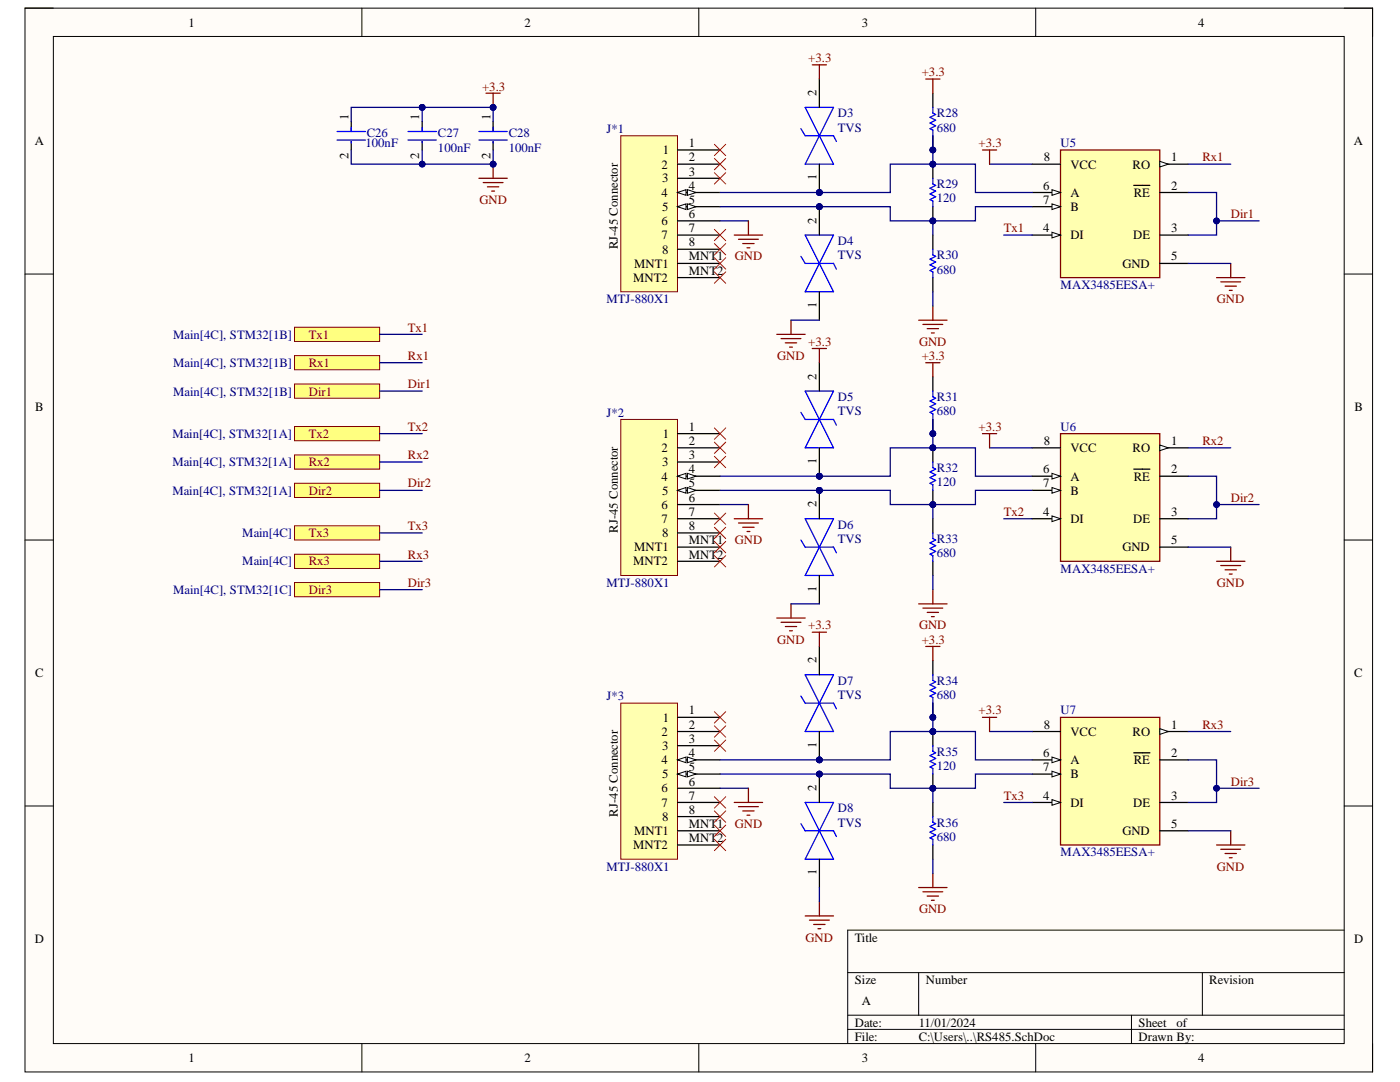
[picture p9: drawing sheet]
<svg xmlns="http://www.w3.org/2000/svg" width="279mm" height="216mm" viewBox="0 0 279 216" stroke-linecap="round" stroke-linejoin="round" font-family="sans-serif">
<defs><g id="words">
<g font-size="2.5">
<text x="37.6" y="5.3">1</text>
<text x="104.7" y="5.3">2</text>
<text x="172" y="5.3">3</text>
<text x="239.1" y="5.3">4</text>
<text x="69.6" y="24" transform="rotate(-90 69.6 24)">1</text>
<text x="83.7" y="24" transform="rotate(-90 83.7 24)">1</text>
<text x="97.9" y="24" transform="rotate(-90 97.9 24)">1</text>
<text x="163" y="19.2" transform="rotate(-90 163 19.2)">2</text>
<text x="6.9" y="29">A</text>
<text x="137.4" y="29.4">1</text>
<text x="270.2" y="29">A</text>
<text x="69.6" y="31.7" transform="rotate(-90 69.6 31.7)">2</text>
<text x="83.7" y="31.7" transform="rotate(-90 83.7 31.7)">2</text>
<text x="97.9" y="31.7" transform="rotate(-90 97.9 31.7)">2</text>
<text x="132" y="33.6">2</text>
<text x="132.3" y="30.8">1</text>
<text x="137.4" y="32.2">2</text>
<text x="137.4" y="35.1">3</text>
<text x="163" y="36" transform="rotate(-90 163 36)">1</text>
<text x="208.3" y="32.2">8</text>
<text x="213.6" y="33.6">VCC</text>
<text x="226" y="33.6">RO</text>
<text x="233.7" y="32.2">1</text>
<text x="132" y="39.3">4</text>
<text x="132.1" y="36.4">3</text>
<text x="137.4" y="37.9">4</text>
<text x="137.4" y="40.7">5</text>
<text x="208.2" y="37.9">6</text>
<text x="208.2" y="40.7">7</text>
<text x="213.6" y="39.3">A</text>
<text x="226.3" y="39.3">RE</text>
<text x="233.7" y="37.9">2</text>
<text x="132" y="44.9">6</text>
<text x="132" y="47.7">7</text>
<text x="132.1" y="42.1">5</text>
<text x="137.4" y="43.5">6</text>
<text x="137.4" y="46.4">7</text>
<text x="163" y="44.6" transform="rotate(-90 163 44.6)">2</text>
<text x="208.2" y="46.4">4</text>
<text x="213.6" y="42.1">B</text>
<text x="213.6" y="47.7">DI</text>
<text x="226.1" y="47.7">DE</text>
<text x="233.7" y="46.4">3</text>
<text x="123.3" y="49.8" transform="rotate(-90 123.3 49.8)">RJ-45 Connector</text>
<text x="126.5" y="53.4">MNT1</text>
<text x="132.1" y="50.6">8</text>
<text x="137.4" y="49.2">8</text>
<text x="137.4" y="52">MNT1</text>
<text x="224" y="53.4">GND</text>
<text x="233.7" y="52">5</text>
<text x="126.4" y="56.3">MNT2</text>
<text x="137.4" y="54.8">MNT2</text>
<text x="163" y="61.4" transform="rotate(-90 163 61.4)">1</text>
<text x="163" y="75.8" transform="rotate(-90 163 75.8)">2</text>
<text x="7" y="82.1">B</text>
<text x="270.3" y="82.1">B</text>
<text x="132.3" y="87.4">1</text>
<text x="137.4" y="85.9">1</text>
<text x="137.4" y="88.8">2</text>
<text x="208.3" y="88.8">8</text>
<text x="233.7" y="88.8">1</text>
<text x="132" y="90.2">2</text>
<text x="132" y="95.9">4</text>
<text x="132.1" y="93">3</text>
<text x="137.4" y="91.6">3</text>
<text x="137.4" y="94.5">4</text>
<text x="163" y="92.6" transform="rotate(-90 163 92.6)">1</text>
<text x="208.2" y="94.5">6</text>
<text x="213.6" y="90.2">VCC</text>
<text x="213.6" y="95.9">A</text>
<text x="226" y="90.2">RO</text>
<text x="226.3" y="95.9">RE</text>
<text x="233.7" y="94.5">2</text>
<text x="132" y="101.6">6</text>
<text x="132.1" y="98.7">5</text>
<text x="137.4" y="97.3">5</text>
<text x="137.4" y="100.1">6</text>
<text x="163" y="101.2" transform="rotate(-90 163 101.2)">2</text>
<text x="208.2" y="97.3">7</text>
<text x="213.6" y="98.7">B</text>
<text x="123.3" y="106.3" transform="rotate(-90 123.3 106.3)">RJ-45 Connector</text>
<text x="132" y="104.4">7</text>
<text x="132.1" y="107.2">8</text>
<text x="137.4" y="102.9">7</text>
<text x="137.4" y="105.8">8</text>
<text x="208.2" y="102.9">4</text>
<text x="213.6" y="104.4">DI</text>
<text x="226.1" y="104.4">DE</text>
<text x="233.7" y="102.9">3</text>
<text x="126.4" y="112.8">MNT2</text>
<text x="126.5" y="110">MNT1</text>
<text x="137.4" y="108.6">MNT1</text>
<text x="137.4" y="111.5">MNT2</text>
<text x="224" y="110">GND</text>
<text x="233.7" y="108.6">5</text>
<text x="163" y="118.1" transform="rotate(-90 163 118.1)">1</text>
<text x="7" y="135.1">C</text>
<text x="163" y="132.3" transform="rotate(-90 163 132.3)">2</text>
<text x="270.2" y="135.1">C</text>
<text x="137.4" y="142.6">1</text>
<text x="132" y="146.8">2</text>
<text x="132.1" y="149.7">3</text>
<text x="132.3" y="144">1</text>
<text x="137.4" y="145.4">2</text>
<text x="137.4" y="148.2">3</text>
<text x="163" y="149.2" transform="rotate(-90 163 149.2)">1</text>
<text x="208.3" y="145.4">8</text>
<text x="213.6" y="146.8">VCC</text>
<text x="226" y="146.8">RO</text>
<text x="233.7" y="145.4">1</text>
<text x="132" y="152.5">4</text>
<text x="132.1" y="155.3">5</text>
<text x="137.4" y="151.1">4</text>
<text x="137.4" y="153.9">5</text>
<text x="208.2" y="151.1">6</text>
<text x="208.2" y="153.9">7</text>
<text x="213.6" y="152.5">A</text>
<text x="213.6" y="155.3">B</text>
<text x="226.3" y="152.5">RE</text>
<text x="233.7" y="151.1">2</text>
<text x="132" y="158.1">6</text>
<text x="132" y="161">7</text>
<text x="137.4" y="156.8">6</text>
<text x="137.4" y="159.6">7</text>
<text x="163" y="157.9" transform="rotate(-90 163 157.9)">2</text>
<text x="208.2" y="159.6">4</text>
<text x="213.6" y="161">DI</text>
<text x="226.1" y="161">DE</text>
<text x="233.7" y="159.6">3</text>
<text x="123.3" y="162.9" transform="rotate(-90 123.3 162.9)">RJ-45 Connector</text>
<text x="126.5" y="166.7">MNT1</text>
<text x="132.1" y="163.8">8</text>
<text x="137.4" y="162.4">8</text>
<text x="137.4" y="165.2">MNT1</text>
<text x="224" y="166.7">GND</text>
<text x="233.7" y="165.2">5</text>
<text x="126.4" y="169.4">MNT2</text>
<text x="137.4" y="168.1">MNT2</text>
<text x="163" y="174.7" transform="rotate(-90 163 174.7)">1</text>
<text x="6.9" y="188.2">D</text>
<text x="170.6" y="187.9">Title</text>
<text x="270.2" y="188.2">D</text>
<text x="170.6" y="196.3">Size</text>
<text x="184.8" y="196.3">Number</text>
<text x="241.3" y="196.3">Revision</text>
<text x="172" y="200.6">A</text>
<text x="170.6" y="204.9">Date:</text>
<text x="170.6" y="207.6">File:</text>
<text x="183.4" y="204.9">11/01/2024</text>
<text x="183.4" y="207.6">C:\Users\..\RS485.SchDoc</text>
<text x="227.2" y="204.9">Sheet</text>
<text x="227.2" y="207.6">Drawn By:</text>
<text x="234.8" y="204.9">of</text>
<text x="37.6" y="212">1</text>
<text x="104.7" y="212">2</text>
<text x="172" y="212">3</text>
<text x="239.1" y="212">4</text>
</g>
<g font-size="2.5" fill="#800000">
<text x="161.3" y="12.4">+3.3</text>
<text x="183.9" y="15.2">+3.3</text>
<text x="96.2" y="18.1">+3.3</text>
<text x="195.3" y="29.4">+3.3</text>
<text x="240" y="32.2">Rx1</text>
<text x="95.7" y="40.7">GND</text>
<text x="200.3" y="46.4">Tx1</text>
<text x="245.7" y="43.5">Dir1</text>
<text x="146.7" y="52">GND</text>
<text x="242.9" y="60.5">GND</text>
<text x="61.6" y="67.6">Tx1</text>
<text x="81.4" y="66.2">Tx1</text>
<text x="81.4" y="71.8">Rx1</text>
<text x="155.1" y="71.8">GND</text>
<text x="161.3" y="69">+3.3</text>
<text x="183.4" y="69">GND</text>
<text x="183.9" y="71.8">+3.3</text>
<text x="61.6" y="73.3">Rx1</text>
<text x="81.4" y="77.5">Dir1</text>
<text x="61.6" y="78.9">Dir1</text>
<text x="61.6" y="87.4">Tx2</text>
<text x="81.4" y="85.9">Tx2</text>
<text x="195.3" y="85.9">+3.3</text>
<text x="240" y="88.8">Rx2</text>
<text x="61.6" y="93">Rx2</text>
<text x="81.4" y="91.6">Rx2</text>
<text x="61.6" y="98.7">Dir2</text>
<text x="81.4" y="97.3">Dir2</text>
<text x="245.7" y="100.1">Dir2</text>
<text x="61.6" y="107.2">Tx3</text>
<text x="81.4" y="105.8">Tx3</text>
<text x="200.3" y="102.9">Tx2</text>
<text x="61.6" y="112.8">Rx3</text>
<text x="81.4" y="111.5">Rx3</text>
<text x="146.7" y="108.6">GND</text>
<text x="61.6" y="118.5">Dir3</text>
<text x="81.4" y="117.1">Dir3</text>
<text x="242.9" y="117.1">GND</text>
<text x="161.3" y="125.6">+3.3</text>
<text x="183.4" y="125.6">GND</text>
<text x="155.1" y="128.5">GND</text>
<text x="183.9" y="128.5">+3.3</text>
<text x="195.3" y="142.6">+3.3</text>
<text x="240" y="145.4">Rx3</text>
<text x="200.3" y="159.6">Tx3</text>
<text x="245.7" y="156.8">Dir3</text>
<text x="146.7" y="165.2">GND</text>
<text x="242.9" y="173.8">GND</text>
<text x="183.4" y="182.2">GND</text>
<text x="160.8" y="187.9">GND</text>
</g>
<g font-size="2.5" fill="#000080">
<text x="167.2" y="23.4">D3</text>
<text x="187" y="23.4">R28</text>
<text x="73" y="29.4">100nF</text>
<text x="73.2" y="27.4">C26</text>
<text x="87.4" y="27.4">C27</text>
<text x="101.5" y="27.4">C28</text>
<text x="121.1" y="26.5">J*1</text>
<text x="167.2" y="26.3">TVS</text>
<text x="187" y="26.3">680</text>
<text x="211.7" y="29.4">U5</text>
<text x="87.4" y="30.2">100nF</text>
<text x="101.5" y="30.2">100nF</text>
<text x="187" y="37.6">R29</text>
<text x="187" y="40.4">120</text>
<text x="167.2" y="48.9">D4</text>
<text x="167.2" y="51.7">TVS</text>
<text x="187" y="51.7">R30</text>
<text x="187" y="54.6">680</text>
<text x="211.7" y="57.6">MAX3485EESA+</text>
<text x="121.1" y="60.5">MTJ-880X1</text>
<text x="34.6" y="67.6">Main[4C], STM32[1B]</text>
<text x="34.6" y="73.3">Main[4C], STM32[1B]</text>
<text x="34.6" y="78.9">Main[4C], STM32[1B]</text>
<text x="121.1" y="83.2">J*2</text>
<text x="167.2" y="80">D5</text>
<text x="167.2" y="82.9">TVS</text>
<text x="187" y="80">R31</text>
<text x="187" y="82.9">680</text>
<text x="34.4" y="87.4">Main[4C], STM32[1A]</text>
<text x="211.7" y="85.9">U6</text>
<text x="34.4" y="93">Main[4C], STM32[1A]</text>
<text x="187" y="94.1">R32</text>
<text x="34.4" y="98.7">Main[4C], STM32[1A]</text>
<text x="187" y="97">120</text>
<text x="48.4" y="107.2">Main[4C]</text>
<text x="167.2" y="105.5">D6</text>
<text x="48.4" y="112.8">Main[4C]</text>
<text x="167.2" y="108.3">TVS</text>
<text x="187" y="108.3">R33</text>
<text x="187" y="111.1">680</text>
<text x="34.6" y="118.5">Main[4C], STM32[1C]</text>
<text x="121.1" y="117.1">MTJ-880X1</text>
<text x="211.7" y="114.3">MAX3485EESA+</text>
<text x="167.2" y="136.6">D7</text>
<text x="187" y="136.6">R34</text>
<text x="121.1" y="139.8">J*3</text>
<text x="167.2" y="139.4">TVS</text>
<text x="187" y="139.4">680</text>
<text x="211.7" y="142.6">U7</text>
<text x="187" y="150.8">R35</text>
<text x="187" y="153.6">120</text>
<text x="167.2" y="162.1">D8</text>
<text x="167.2" y="165">TVS</text>
<text x="187" y="165">R36</text>
<text x="187" y="167.8">680</text>
<text x="121.1" y="173.8">MTJ-880X1</text>
<text x="211.7" y="170.9">MAX3485EESA+</text>
</g>
</g></defs>
<path d="M5 1.6h268.9v212.3h-268.9z" fill-rule="evenodd" fill="#fffcf8"/>
<path d="M5 1.6h268.9v212.3h-268.9z" fill="none" stroke="#000" stroke-width=".2"/>
<path d="M10.7 7.3h257.6v200.9h-257.6z" fill-rule="evenodd" fill="#fffcf8"/>
<g fill="none" stroke="#000" stroke-width=".2">
<path d="M5 1.6h5.7M10.7 7.3h257.6v200.9h-257.6zM72.2 1.6v5.7M139.5 1.6v5.7M206.7 1.6v5.7M268.3 1.6h5.6v5.7M5 54.7h5.7M268.3 54.7h5.6M5 107.8h5.7M268.3 107.8h5.6M5 160.8h5.7M268.3 160.8h5.6"/>
<path d="M169.2 194.1h99.1M183.3 194.1v8.5M240 194.1v8.5M268.3 185.6h-99.1v22.6M72.2 208.2v5.7M139.5 208.2v5.7M169.2 202.6h99.1M169.2 205.4h99.1M206.7 208.2v5.7M225.8 202.6v5.6M273.9 208.2v5.7"/>
</g>
<path d="M211.6 29.9h19.9v25.5h-19.9z" fill-rule="evenodd" fill="#ffffb0"/>
<path d="M211.6 29.9h19.9v25.5h-19.9z" fill="none" stroke="#800000" stroke-width=".25"/>
<path d="M206 32.8h5.6M206 38.4h5.6M226.3 37h3.2M231.5 38.4h5.6" fill="none" stroke="#000" stroke-width=".25"/>
<path d="M209.9 37.9l1.7 .5-1.7 .6z" fill="#f8fcff"/>
<path d="M209.9 37.9l1.7 .5-1.7 .6z" fill="none" stroke="#000" stroke-width=".2"/>
<path d="M206 41.2h5.6" fill="none" stroke="#000" stroke-width=".25"/>
<path d="M209.9 40.7l1.7 .5-1.7 .6z" fill="#f8fcff"/>
<path d="M209.9 40.7l1.7 .5-1.7 .6z" fill="none" stroke="#000" stroke-width=".2"/>
<path d="M206 46.9h5.6M231.5 46.9h5.6" fill="none" stroke="#000" stroke-width=".25"/>
<path d="M209.9 46.3l1.7 .6-1.7 .6z" fill="#f8fcff"/>
<path d="M209.9 46.3l1.7 .6-1.7 .6z" fill="none" stroke="#000" stroke-width=".2"/>
<path d="M231.5 32.8h5.6" fill="none" stroke="#000" stroke-width=".25"/>
<path d="M231.5 32.2l1.7 .6-1.7 .5z" fill="#f8fcff"/>
<path d="M231.5 32.2l1.7 .6-1.7 .5z" fill="none" stroke="#000" stroke-width=".2"/>
<path d="M70.1 24.3v1.9M70.1 28.2v1.7M231.5 52.6h5.6" fill="none" stroke="#000" stroke-width=".25"/>
<path d="M67.3 26.2h5.6M67.3 27.9h5.6M70.1 25.4v.8M70.1 28.2v.3" fill="none" stroke="#00f" stroke-width=".25"/>
<path d="M58.8 65.3h17v2.8h-17z" fill-rule="evenodd" fill="#ffff80"/>
<path d="M58.8 65.3h17v2.8h-17z" fill="none" stroke="#800000" stroke-width=".2"/>
<path d="M58.8 71h17v2.8h-17z" fill-rule="evenodd" fill="#ffff80"/>
<path d="M58.8 71h17v2.8h-17z" fill="none" stroke="#800000" stroke-width=".2"/>
<path d="M58.8 76.6h17v2.9h-17z" fill-rule="evenodd" fill="#ffff80"/>
<path d="M58.8 76.6h17v2.9h-17z" fill="none" stroke="#800000" stroke-width=".2"/>
<path d="M84.3 24.3v1.9M84.3 28.2v1.7M98.4 24.3v1.9M98.4 28.2v1.7" fill="none" stroke="#000" stroke-width=".25"/>
<path d="M81.4 26.2h5.7M81.4 27.9h5.7M84.3 25.4v.8M84.3 28.2v.3M95.6 26.2h5.6M95.6 27.9h5.6M98.4 25.4v.8M98.4 28.2v.3" fill="none" stroke="#00f" stroke-width=".25"/>
<path d="M58.8 85.1h17v2.8h-17z" fill-rule="evenodd" fill="#ffff80"/>
<path d="M58.8 85.1h17v2.8h-17z" fill="none" stroke="#800000" stroke-width=".2"/>
<path d="M58.8 90.8h17v2.8h-17z" fill-rule="evenodd" fill="#ffff80"/>
<path d="M58.8 90.8h17v2.8h-17z" fill="none" stroke="#800000" stroke-width=".2"/>
<path d="M58.8 96.4h17v2.9h-17z" fill-rule="evenodd" fill="#ffff80"/>
<path d="M58.8 96.4h17v2.9h-17z" fill="none" stroke="#800000" stroke-width=".2"/>
<path d="M58.8 104.9h17v2.9h-17z" fill-rule="evenodd" fill="#ffff80"/>
<path d="M58.8 104.9h17v2.9h-17z" fill="none" stroke="#800000" stroke-width=".2"/>
<path d="M58.8 110.6h17v2.8h-17z" fill-rule="evenodd" fill="#ffff80"/>
<path d="M58.8 110.6h17v2.8h-17z" fill="none" stroke="#800000" stroke-width=".2"/>
<path d="M58.8 116.2h17v2.9h-17z" fill-rule="evenodd" fill="#ffff80"/>
<path d="M58.8 116.2h17v2.9h-17z" fill="none" stroke="#800000" stroke-width=".2"/>
<path d="M123.9 27.1h11.3v31.1h-11.3z" fill-rule="evenodd" fill="#ffffb0"/>
<path d="M123.9 27.1h11.3v31.1h-11.3z" fill="none" stroke="#800000" stroke-width=".2"/>
<path d="M135.2 29.9h8.5M135.2 32.8h8.5M135.2 35.6h8.5M135.2 38.4h8.5" fill="none" stroke="#000" stroke-width=".25"/>
<path d="M135.2 38.4l1.7-.6v1.2z" fill="#f8fcff"/>
<path d="M135.2 38.4l1.7-.6v1.2z" fill="none" stroke="#000" stroke-width=".2"/>
<path d="M137.2 37.8l1.7 .6-1.7 .6z" fill="#f8fcff"/>
<path d="M137.2 37.8l1.7 .6-1.7 .6z" fill="none" stroke="#000" stroke-width=".2"/>
<path d="M135.2 41.2h8.5" fill="none" stroke="#000" stroke-width=".25"/>
<path d="M135.2 41.2l1.7-.5v1.1z" fill="#f8fcff"/>
<path d="M135.2 41.2l1.7-.5v1.1z" fill="none" stroke="#000" stroke-width=".2"/>
<path d="M137.2 40.7l1.7 .5-1.7 .6z" fill="#f8fcff"/>
<path d="M137.2 40.7l1.7 .5-1.7 .6z" fill="none" stroke="#000" stroke-width=".2"/>
<path d="M135.2 44.1h8.5M135.2 46.9h8.5M135.2 49.7h8.5M135.2 52.6h8.5M135.2 55.4h8.5" fill="none" stroke="#000" stroke-width=".25"/>
<path d="M142.6 28.8l2.2 2.3M142.6 31.6l2.2 2.3M142.6 34.4l2.2 2.3M144.8 28.8l-2.2 2.3M144.8 31.6l-2.2 2.3M144.8 34.4l-2.2 2.3M142.6 48.6l2.2 2.3M142.6 45.8l2.2 2.2M144.8 48.6l-2.2 2.3M144.8 45.8l-2.2 2.2" fill="none" stroke="#f00" stroke-width=".2"/>
<circle cx="163.5" cy="41.2" r=".57" fill="#000080"/>
<circle cx="163.5" cy="41.2" r=".57" fill="none" stroke="#000080" stroke-width=".2"/>
<path d="M159.8 51.1l.9 1.5h5.6l.6 1.1M160.7 46.9h5.6l-5.6 11.3h5.6z" fill="none" stroke="#00f" stroke-width=".25"/>
<path d="M163.5 41.2v5.7M163.5 58.2v5.7" fill="none" stroke="#000" stroke-width=".25"/>
<circle cx="163.5" cy="41.2" r=".57" fill="#000080"/>
<circle cx="163.5" cy="41.2" r=".57" fill="none" stroke="#000080" stroke-width=".2"/>
<circle cx="163.5" cy="38.4" r=".57" fill="#000080"/>
<circle cx="163.5" cy="38.4" r=".57" fill="none" stroke="#000080" stroke-width=".2"/>
<path d="M159.8 25.7l.9 1.4h5.6l.6 1.1M160.7 21.4h5.6l-5.6 11.4h5.6z" fill="none" stroke="#00f" stroke-width=".25"/>
<path d="M163.5 32.8v5.6" fill="none" stroke="#000" stroke-width=".25"/>
<circle cx="163.5" cy="38.4" r=".57" fill="#000080"/>
<circle cx="163.5" cy="38.4" r=".57" fill="none" stroke="#000080" stroke-width=".2"/>
<path d="M163.5 15.8v5.6" fill="none" stroke="#000" stroke-width=".25"/>
<circle cx="186.2" cy="32.8" r=".57" fill="#000080"/>
<circle cx="186.2" cy="32.8" r=".57" fill="none" stroke="#000080" stroke-width=".2"/>
<circle cx="186.2" cy="44.1" r=".57" fill="#000080"/>
<circle cx="186.2" cy="44.1" r=".57" fill="none" stroke="#000080" stroke-width=".2"/>
<path d="M186.2 32.8v2.8" fill="none" stroke="#000" stroke-width=".25"/>
<circle cx="186.2" cy="32.8" r=".57" fill="#000080"/>
<circle cx="186.2" cy="32.8" r=".57" fill="none" stroke="#000080" stroke-width=".2"/>
<path d="M186.2 41.2v2.9" fill="none" stroke="#000" stroke-width=".25"/>
<circle cx="186.2" cy="44.1" r=".57" fill="#000080"/>
<circle cx="186.2" cy="44.1" r=".57" fill="none" stroke="#000080" stroke-width=".2"/>
<path d="M186.2 35.6v1.1l.5 .3-1.1 .6 1.1 .5-1.1 .6 1.1 .6-1.1 .5 .6 .3v1.1M186.2 49.7v1.2l.5 .3-1.1 .5 1.1 .6-1.1 .6 1.1 .5-1.1 .6 .6 .3v1.1" fill="none" stroke="#00f" stroke-width=".25"/>
<path d="M186.2 46.9v2.8M186.2 55.4v2.8" fill="none" stroke="#000" stroke-width=".25"/>
<circle cx="186.2" cy="29.9" r=".57" fill="#000080"/>
<circle cx="186.2" cy="29.9" r=".57" fill="none" stroke="#000080" stroke-width=".2"/>
<path d="M186.2 18.6v2.8M186.2 27.1v2.8" fill="none" stroke="#000" stroke-width=".25"/>
<circle cx="186.2" cy="29.9" r=".57" fill="#000080"/>
<circle cx="186.2" cy="29.9" r=".57" fill="none" stroke="#000080" stroke-width=".2"/>
<path d="M186.2 21.4v1.2l.5 .2-1.1 .6 1.1 .6-1.1 .5 1.1 .6-1.1 .6 .6 .3v1.1" fill="none" stroke="#00f" stroke-width=".25"/>
<path d="M211.6 86.5h19.9v25.5h-19.9z" fill-rule="evenodd" fill="#ffffb0"/>
<path d="M211.6 86.5h19.9v25.5h-19.9z" fill="none" stroke="#800000" stroke-width=".25"/>
<path d="M206 89.4h5.6M206 95h5.6M226.3 93.6h3.2M231.5 95h5.6" fill="none" stroke="#000" stroke-width=".25"/>
<path d="M209.9 94.5l1.7 .5-1.7 .6z" fill="#f8fcff"/>
<path d="M209.9 94.5l1.7 .5-1.7 .6z" fill="none" stroke="#000" stroke-width=".2"/>
<path d="M206 97.8h5.6" fill="none" stroke="#000" stroke-width=".25"/>
<path d="M209.9 97.3l1.7 .5-1.7 .6z" fill="#f8fcff"/>
<path d="M209.9 97.3l1.7 .5-1.7 .6z" fill="none" stroke="#000" stroke-width=".2"/>
<path d="M206 103.5h5.6M231.5 103.5h5.6" fill="none" stroke="#000" stroke-width=".25"/>
<path d="M209.9 102.9l1.7 .6-1.7 .6z" fill="#f8fcff"/>
<path d="M209.9 102.9l1.7 .6-1.7 .6z" fill="none" stroke="#000" stroke-width=".2"/>
<path d="M231.5 89.4h5.6" fill="none" stroke="#000" stroke-width=".25"/>
<path d="M231.5 88.8l1.7 .6-1.7 .5z" fill="#f8fcff"/>
<path d="M231.5 88.8l1.7 .6-1.7 .5z" fill="none" stroke="#000" stroke-width=".2"/>
<path d="M231.5 109.2h5.6" fill="none" stroke="#000" stroke-width=".25"/>
<path d="M123.9 83.7h11.3v31.1h-11.3z" fill-rule="evenodd" fill="#ffffb0"/>
<path d="M123.9 83.7h11.3v31.1h-11.3z" fill="none" stroke="#800000" stroke-width=".2"/>
<path d="M135.2 86.5h8.5M135.2 89.4h8.5M135.2 92.2h8.5M135.2 95h8.5" fill="none" stroke="#000" stroke-width=".25"/>
<path d="M135.2 95l1.7-.5v1.1z" fill="#f8fcff"/>
<path d="M135.2 95l1.7-.5v1.1z" fill="none" stroke="#000" stroke-width=".2"/>
<path d="M137.2 94.5l1.7 .5-1.7 .6z" fill="#f8fcff"/>
<path d="M137.2 94.5l1.7 .5-1.7 .6z" fill="none" stroke="#000" stroke-width=".2"/>
<path d="M135.2 97.9h8.5" fill="none" stroke="#000" stroke-width=".25"/>
<path d="M135.2 97.9l1.7-.6v1.1z" fill="#f8fcff"/>
<path d="M135.2 97.9l1.7-.6v1.1z" fill="none" stroke="#000" stroke-width=".2"/>
<path d="M137.2 97.3l1.7 .6-1.7 .5z" fill="#f8fcff"/>
<path d="M137.2 97.3l1.7 .6-1.7 .5z" fill="none" stroke="#000" stroke-width=".2"/>
<path d="M135.2 100.7h8.5M135.2 103.5h8.5M135.2 106.3h8.5M135.2 109.2h8.5M135.2 112h8.5" fill="none" stroke="#000" stroke-width=".25"/>
<path d="M142.6 85.4l2.2 2.3M142.6 88.2l2.2 2.3M142.6 91.1l2.2 2.2M144.8 85.4l-2.2 2.3M144.8 88.2l-2.2 2.3M144.8 91.1l-2.2 2.2M142.6 105.2l2.2 2.3M142.6 102.4l2.2 2.2M144.8 105.2l-2.2 2.3M144.8 102.4l-2.2 2.2" fill="none" stroke="#f00" stroke-width=".2"/>
<circle cx="163.5" cy="97.8" r=".57" fill="#000080"/>
<circle cx="163.5" cy="97.8" r=".57" fill="none" stroke="#000080" stroke-width=".2"/>
<path d="M159.8 107.8l.9 1.4h5.6l.6 1.1M160.7 103.5h5.6l-5.6 11.3h5.6z" fill="none" stroke="#00f" stroke-width=".25"/>
<path d="M163.5 97.9v5.6M163.5 114.8v5.7" fill="none" stroke="#000" stroke-width=".25"/>
<circle cx="163.5" cy="97.8" r=".57" fill="#000080"/>
<circle cx="163.5" cy="97.8" r=".57" fill="none" stroke="#000080" stroke-width=".2"/>
<circle cx="163.5" cy="95" r=".57" fill="#000080"/>
<circle cx="163.5" cy="95" r=".57" fill="none" stroke="#000080" stroke-width=".2"/>
<path d="M160.7 78h5.6l-5.6 11.4h5.6zM159.8 82.3l.9 1.4h5.6l.6 1.1" fill="none" stroke="#00f" stroke-width=".25"/>
<path d="M163.5 89.4v5.6" fill="none" stroke="#000" stroke-width=".25"/>
<circle cx="163.5" cy="95" r=".57" fill="#000080"/>
<circle cx="163.5" cy="95" r=".57" fill="none" stroke="#000080" stroke-width=".2"/>
<path d="M163.5 72.4v5.6" fill="none" stroke="#000" stroke-width=".25"/>
<circle cx="186.2" cy="89.4" r=".57" fill="#000080"/>
<circle cx="186.2" cy="89.4" r=".57" fill="none" stroke="#000080" stroke-width=".2"/>
<circle cx="186.2" cy="100.7" r=".57" fill="#000080"/>
<circle cx="186.2" cy="100.7" r=".57" fill="none" stroke="#000080" stroke-width=".2"/>
<path d="M186.2 89.4v2.8" fill="none" stroke="#000" stroke-width=".25"/>
<circle cx="186.2" cy="89.4" r=".57" fill="#000080"/>
<circle cx="186.2" cy="89.4" r=".57" fill="none" stroke="#000080" stroke-width=".2"/>
<path d="M186.2 97.8v2.9" fill="none" stroke="#000" stroke-width=".25"/>
<circle cx="186.2" cy="100.7" r=".57" fill="#000080"/>
<circle cx="186.2" cy="100.7" r=".57" fill="none" stroke="#000080" stroke-width=".2"/>
<path d="M186.2 92.2v1.1l.5 .3-1.1 .6 1.1 .5-1.1 .6 1.1 .6-1.1 .5 .6 .3v1.1M186.2 106.3v1.2l.5 .3-1.1 .5 1.1 .6-1.1 .6 1.1 .5-1.1 .6 .6 .3v1.1" fill="none" stroke="#00f" stroke-width=".25"/>
<path d="M186.2 103.5v2.8M186.2 112v2.8" fill="none" stroke="#000" stroke-width=".25"/>
<circle cx="186.2" cy="86.5" r=".57" fill="#000080"/>
<circle cx="186.2" cy="86.5" r=".57" fill="none" stroke="#000080" stroke-width=".2"/>
<path d="M186.2 75.2v2.8M186.2 83.7v2.8" fill="none" stroke="#000" stroke-width=".25"/>
<circle cx="186.2" cy="86.5" r=".57" fill="#000080"/>
<circle cx="186.2" cy="86.5" r=".57" fill="none" stroke="#000080" stroke-width=".2"/>
<path d="M186.2 78v1.2l.5 .3-1.1 .5 1.1 .6-1.1 .6 1.1 .5-1.1 .6 .6 .3v1.1" fill="none" stroke="#00f" stroke-width=".25"/>
<path d="M211.6 143.1h19.9v25.5h-19.9z" fill-rule="evenodd" fill="#ffffb0"/>
<path d="M211.6 143.1h19.9v25.5h-19.9z" fill="none" stroke="#800000" stroke-width=".25"/>
<path d="M206 146h5.6M206 151.6h5.6M226.3 150.2h3.2M231.5 151.6h5.6" fill="none" stroke="#000" stroke-width=".25"/>
<path d="M209.9 151.1l1.7 .5-1.7 .6z" fill="#f8fcff"/>
<path d="M209.9 151.1l1.7 .5-1.7 .6z" fill="none" stroke="#000" stroke-width=".2"/>
<path d="M206 154.5h5.6" fill="none" stroke="#000" stroke-width=".25"/>
<path d="M209.9 153.9l1.7 .6-1.7 .5z" fill="#f8fcff"/>
<path d="M209.9 153.9l1.7 .6-1.7 .5z" fill="none" stroke="#000" stroke-width=".2"/>
<path d="M206 160.1h5.6M231.5 160.1h5.6" fill="none" stroke="#000" stroke-width=".25"/>
<path d="M209.9 159.6l1.7 .5-1.7 .6z" fill="#f8fcff"/>
<path d="M209.9 159.6l1.7 .5-1.7 .6z" fill="none" stroke="#000" stroke-width=".2"/>
<path d="M231.5 146h5.6" fill="none" stroke="#000" stroke-width=".25"/>
<path d="M231.5 145.4l1.7 .6-1.7 .5z" fill="#f8fcff"/>
<path d="M231.5 145.4l1.7 .6-1.7 .5z" fill="none" stroke="#000" stroke-width=".2"/>
<path d="M231.5 165.8h5.6" fill="none" stroke="#000" stroke-width=".25"/>
<path d="M123.9 140.3h11.3v31.1h-11.3z" fill-rule="evenodd" fill="#ffffb0"/>
<path d="M123.9 140.3h11.3v31.1h-11.3z" fill="none" stroke="#800000" stroke-width=".2"/>
<path d="M135.2 143.1h8.5M135.2 146h8.5M135.2 148.8h8.5M135.2 151.6h8.5" fill="none" stroke="#000" stroke-width=".25"/>
<path d="M135.2 151.6l1.7-.5v1.1z" fill="#f8fcff"/>
<path d="M135.2 151.6l1.7-.5v1.1z" fill="none" stroke="#000" stroke-width=".2"/>
<path d="M137.2 151.1l1.7 .5-1.7 .6z" fill="#f8fcff"/>
<path d="M137.2 151.1l1.7 .5-1.7 .6z" fill="none" stroke="#000" stroke-width=".2"/>
<path d="M135.2 154.5h8.5" fill="none" stroke="#000" stroke-width=".25"/>
<path d="M135.2 154.5l1.7-.6v1.1z" fill="#f8fcff"/>
<path d="M135.2 154.5l1.7-.6v1.1z" fill="none" stroke="#000" stroke-width=".2"/>
<path d="M137.2 153.9l1.7 .6-1.7 .5z" fill="#f8fcff"/>
<path d="M137.2 153.9l1.7 .6-1.7 .5z" fill="none" stroke="#000" stroke-width=".2"/>
<path d="M135.2 157.3h8.5M135.2 160.1h8.5M135.2 162.9h8.5M135.2 165.8h8.5M135.2 168.6h8.5" fill="none" stroke="#000" stroke-width=".25"/>
<path d="M142.6 142l2.2 2.3M142.6 144.8l2.2 2.3M142.6 147.7l2.2 2.2M142.6 159l2.2 2.2M144.8 142l-2.2 2.3M144.8 144.8l-2.2 2.3M144.8 147.7l-2.2 2.2M144.8 159l-2.2 2.2M142.6 161.8l2.2 2.3M144.8 161.8l-2.2 2.3" fill="none" stroke="#f00" stroke-width=".2"/>
<circle cx="163.5" cy="154.5" r=".57" fill="#000080"/>
<circle cx="163.5" cy="154.5" r=".57" fill="none" stroke="#000080" stroke-width=".2"/>
<path d="M159.8 164.4l.9 1.4h5.6l.6 1.1M160.7 160.1h5.6l-5.6 11.3h5.6z" fill="none" stroke="#00f" stroke-width=".25"/>
<path d="M163.5 154.5v5.6M163.5 171.4v5.7" fill="none" stroke="#000" stroke-width=".25"/>
<circle cx="163.5" cy="154.5" r=".57" fill="#000080"/>
<circle cx="163.5" cy="154.5" r=".57" fill="none" stroke="#000080" stroke-width=".2"/>
<circle cx="163.5" cy="151.6" r=".57" fill="#000080"/>
<circle cx="163.5" cy="151.6" r=".57" fill="none" stroke="#000080" stroke-width=".2"/>
<path d="M159.8 138.9l.9 1.4h5.6l.6 1.1M160.7 134.6h5.6l-5.6 11.4h5.6z" fill="none" stroke="#00f" stroke-width=".25"/>
<path d="M163.5 146v5.6" fill="none" stroke="#000" stroke-width=".25"/>
<circle cx="163.5" cy="151.6" r=".57" fill="#000080"/>
<circle cx="163.5" cy="151.6" r=".57" fill="none" stroke="#000080" stroke-width=".2"/>
<path d="M163.5 129v5.6" fill="none" stroke="#000" stroke-width=".25"/>
<circle cx="186.2" cy="146" r=".57" fill="#000080"/>
<circle cx="186.2" cy="146" r=".57" fill="none" stroke="#000080" stroke-width=".2"/>
<circle cx="186.2" cy="157.3" r=".57" fill="#000080"/>
<circle cx="186.2" cy="157.3" r=".57" fill="none" stroke="#000080" stroke-width=".2"/>
<path d="M186.2 146v2.8" fill="none" stroke="#000" stroke-width=".25"/>
<circle cx="186.2" cy="146" r=".57" fill="#000080"/>
<circle cx="186.2" cy="146" r=".57" fill="none" stroke="#000080" stroke-width=".2"/>
<path d="M186.2 154.5v2.8" fill="none" stroke="#000" stroke-width=".25"/>
<circle cx="186.2" cy="157.3" r=".57" fill="#000080"/>
<circle cx="186.2" cy="157.3" r=".57" fill="none" stroke="#000080" stroke-width=".2"/>
<path d="M186.2 148.8v1.1l.5 .3-1.1 .6 1.1 .5-1.1 .6 1.1 .6-1.1 .5 .6 .3v1.2M186.2 162.9v1.2l.5 .3-1.1 .5 1.1 .6-1.1 .6 1.1 .5-1.1 .6 .6 .3v1.1" fill="none" stroke="#00f" stroke-width=".25"/>
<path d="M186.2 160.1v2.8M186.2 168.6v2.8" fill="none" stroke="#000" stroke-width=".25"/>
<circle cx="186.2" cy="143.1" r=".57" fill="#000080"/>
<circle cx="186.2" cy="143.1" r=".57" fill="none" stroke="#000080" stroke-width=".2"/>
<path d="M186.2 131.8v2.8M186.2 140.3v2.8" fill="none" stroke="#000" stroke-width=".25"/>
<circle cx="186.2" cy="143.1" r=".57" fill="#000080"/>
<circle cx="186.2" cy="143.1" r=".57" fill="none" stroke="#000080" stroke-width=".2"/>
<path d="M186.2 134.6v1.2l.5 .3-1.1 .5 1.1 .6-1.1 .6 1.1 .5-1.1 .6 .6 .3v1.1" fill="none" stroke="#00f" stroke-width=".25"/>
<path d="M142.6 51.4l2.2 2.3M142.6 54.3l2.2 2.2M144.8 51.4l-2.2 2.3M144.8 54.3l-2.2 2.2M142.6 110.9l2.2 2.2M142.6 108l2.2 2.3M144.8 110.9l-2.2 2.2M144.8 108l-2.2 2.3M142.6 164.6l2.2 2.3M142.6 167.5l2.2 2.2M144.8 164.6l-2.2 2.3M144.8 167.5l-2.2 2.2" fill="none" stroke="#f00" stroke-width=".2"/>
<g fill="none" stroke="#800000" stroke-width=".25">
<path d="M242.8 55.4h5.7M243.6 56.2h4M244.5 57.1h2.2M245.3 57.9h.6M245.6 52.6v2.8M155 66.7h5.7M155.9 67.6h3.9M156.7 68.4h2.3M157.6 69.3h.5M157.9 63.9v2.8M183.3 63.9h5.7M184.2 64.7h3.9"/>
<path d="M185 65.6h2.3M185.9 66.4h.6M186.2 61.1v2.8M186.2 117.7v2.8M242.8 112h5.7M243.6 112.8h4M244.5 113.7h2.2M245.3 114.5h.6M245.6 109.2v2.8M155 123.3h5.7M155.9 124.2h3.9M156.7 125h2.3"/>
<path d="M157.6 125.9h.5M157.9 120.5v2.8M183.3 120.5h5.7M184.2 121.3h3.9M185 122.2h2.3M185.9 123h.6M163.5 179.9v2.9M183.3 177.1h5.7M184.2 177.9h3.9M185 178.8h2.3M185.9 179.6h.6M186.2 174.3v2.8"/>
<path d="M242.8 168.6h5.7M243.6 169.5h4M244.5 170.3h2.2M245.3 171.2h.6M245.6 165.8v2.8M160.7 182.8h5.6M161.5 183.6h4M162.4 184.5h2.3M163.2 185.3h.6"/>
</g>
<path d="M84.3 21.4h-14.2v2.9M197.5 32.8h8.5M237.1 52.6h8.5" fill="none" stroke="#000080" stroke-width=".25"/>
<circle cx="84.3" cy="21.4" r=".57" fill="#000080"/>
<circle cx="84.3" cy="21.4" r=".57" fill="none" stroke="#000080" stroke-width=".2"/>
<path d="M84.3 21.4h14.1" fill="none" stroke="#000080" stroke-width=".25"/>
<circle cx="84.3" cy="21.4" r=".57" fill="#000080"/>
<circle cx="84.3" cy="21.4" r=".57" fill="none" stroke="#000080" stroke-width=".2"/>
<circle cx="98.4" cy="21.4" r=".57" fill="#000080"/>
<circle cx="98.4" cy="21.4" r=".57" fill="none" stroke="#000080" stroke-width=".2"/>
<path d="M242.8 44.1h8.5M75.8 66.7h8.5M75.8 72.4h8.5M75.8 78h8.5M75.8 86.5h8.5M75.8 92.2h8.5M75.8 97.9h8.5M75.8 106.3h8.5M75.8 112h8.5M75.8 117.7h8.5" fill="none" stroke="#000080" stroke-width=".25"/>
<circle cx="242.8" cy="44.1" r=".57" fill="#000080"/>
<circle cx="242.8" cy="44.1" r=".57" fill="none" stroke="#000080" stroke-width=".2"/>
<path d="M143.7 38.4h19.8M237.1 32.8h8.5M143.7 44.1h5.7M200.3 46.9h5.7" fill="none" stroke="#000080" stroke-width=".25"/>
<circle cx="163.5" cy="38.4" r=".57" fill="#000080"/>
<circle cx="163.5" cy="38.4" r=".57" fill="none" stroke="#000080" stroke-width=".2"/>
<path d="M143.7 41.2h19.8" fill="none" stroke="#000080" stroke-width=".25"/>
<circle cx="163.5" cy="41.2" r=".57" fill="#000080"/>
<circle cx="163.5" cy="41.2" r=".57" fill="none" stroke="#000080" stroke-width=".2"/>
<path d="M186.2 27.1v5.7" fill="none" stroke="#000080" stroke-width=".25"/>
<circle cx="186.2" cy="32.8" r=".57" fill="#000080"/>
<circle cx="186.2" cy="32.8" r=".57" fill="none" stroke="#000080" stroke-width=".2"/>
<circle cx="186.2" cy="29.9" r=".57" fill="#000080"/>
<circle cx="186.2" cy="29.9" r=".57" fill="none" stroke="#000080" stroke-width=".2"/>
<path d="M186.2 44.1v2.8" fill="none" stroke="#000080" stroke-width=".25"/>
<circle cx="186.2" cy="44.1" r=".57" fill="#000080"/>
<circle cx="186.2" cy="44.1" r=".57" fill="none" stroke="#000080" stroke-width=".2"/>
<path d="M163.5 41.2h14.2v2.9h17v-2.9h11.3M186.2 58.2v2.9M157.9 63.9h5.6" fill="none" stroke="#000080" stroke-width=".25"/>
<circle cx="163.5" cy="41.2" r=".57" fill="#000080"/>
<circle cx="163.5" cy="41.2" r=".57" fill="none" stroke="#000080" stroke-width=".2"/>
<circle cx="186.2" cy="44.1" r=".57" fill="#000080"/>
<circle cx="186.2" cy="44.1" r=".57" fill="none" stroke="#000080" stroke-width=".2"/>
<path d="M163.5 38.4h14.2v-5.6h17v5.6h11.3" fill="none" stroke="#000080" stroke-width=".25"/>
<circle cx="163.5" cy="38.4" r=".57" fill="#000080"/>
<circle cx="163.5" cy="38.4" r=".57" fill="none" stroke="#000080" stroke-width=".2"/>
<circle cx="186.2" cy="32.8" r=".57" fill="#000080"/>
<circle cx="186.2" cy="32.8" r=".57" fill="none" stroke="#000080" stroke-width=".2"/>
<path d="M237.1 38.4h5.7v8.5h-5.7" fill="none" stroke="#000080" stroke-width=".25"/>
<circle cx="242.8" cy="44.1" r=".57" fill="#000080"/>
<circle cx="242.8" cy="44.1" r=".57" fill="none" stroke="#000080" stroke-width=".2"/>
<path d="M197.5 89.4h8.5M237.1 109.2h8.5M242.8 100.7h8.5" fill="none" stroke="#000080" stroke-width=".25"/>
<circle cx="242.8" cy="100.7" r=".57" fill="#000080"/>
<circle cx="242.8" cy="100.7" r=".57" fill="none" stroke="#000080" stroke-width=".2"/>
<path d="M143.7 95h19.8M237.1 89.4h8.5M143.7 100.7h5.7M200.3 103.5h5.7" fill="none" stroke="#000080" stroke-width=".25"/>
<circle cx="163.5" cy="95" r=".57" fill="#000080"/>
<circle cx="163.5" cy="95" r=".57" fill="none" stroke="#000080" stroke-width=".2"/>
<path d="M143.7 97.9h19.8" fill="none" stroke="#000080" stroke-width=".25"/>
<circle cx="163.5" cy="97.8" r=".57" fill="#000080"/>
<circle cx="163.5" cy="97.8" r=".57" fill="none" stroke="#000080" stroke-width=".2"/>
<path d="M186.2 83.7v5.7" fill="none" stroke="#000080" stroke-width=".25"/>
<circle cx="186.2" cy="89.4" r=".57" fill="#000080"/>
<circle cx="186.2" cy="89.4" r=".57" fill="none" stroke="#000080" stroke-width=".2"/>
<circle cx="186.2" cy="86.5" r=".57" fill="#000080"/>
<circle cx="186.2" cy="86.5" r=".57" fill="none" stroke="#000080" stroke-width=".2"/>
<path d="M186.2 100.7v2.8" fill="none" stroke="#000080" stroke-width=".25"/>
<circle cx="186.2" cy="100.7" r=".57" fill="#000080"/>
<circle cx="186.2" cy="100.7" r=".57" fill="none" stroke="#000080" stroke-width=".2"/>
<path d="M163.5 97.8h14.2v2.9h17v-2.9h11.3M186.2 114.8v2.9" fill="none" stroke="#000080" stroke-width=".25"/>
<circle cx="163.5" cy="97.8" r=".57" fill="#000080"/>
<circle cx="163.5" cy="97.8" r=".57" fill="none" stroke="#000080" stroke-width=".2"/>
<circle cx="186.2" cy="100.7" r=".57" fill="#000080"/>
<circle cx="186.2" cy="100.7" r=".57" fill="none" stroke="#000080" stroke-width=".2"/>
<path d="M163.5 95h14.2v-5.6h17v5.6h11.3" fill="none" stroke="#000080" stroke-width=".25"/>
<circle cx="163.5" cy="95" r=".57" fill="#000080"/>
<circle cx="163.5" cy="95" r=".57" fill="none" stroke="#000080" stroke-width=".2"/>
<circle cx="186.2" cy="89.4" r=".57" fill="#000080"/>
<circle cx="186.2" cy="89.4" r=".57" fill="none" stroke="#000080" stroke-width=".2"/>
<path d="M237.1 95h5.7v8.5h-5.7" fill="none" stroke="#000080" stroke-width=".25"/>
<circle cx="242.8" cy="100.7" r=".57" fill="#000080"/>
<circle cx="242.8" cy="100.7" r=".57" fill="none" stroke="#000080" stroke-width=".2"/>
<path d="M197.5 146h8.5M242.8 157.3h8.5M237.1 165.8h8.5" fill="none" stroke="#000080" stroke-width=".25"/>
<circle cx="242.8" cy="157.3" r=".57" fill="#000080"/>
<circle cx="242.8" cy="157.3" r=".57" fill="none" stroke="#000080" stroke-width=".2"/>
<path d="M143.7 157.3h5.7M143.7 151.6h19.8M237.1 146h8.5M200.3 160.1h5.7" fill="none" stroke="#000080" stroke-width=".25"/>
<circle cx="163.5" cy="151.6" r=".57" fill="#000080"/>
<circle cx="163.5" cy="151.6" r=".57" fill="none" stroke="#000080" stroke-width=".2"/>
<path d="M143.7 154.5h19.8" fill="none" stroke="#000080" stroke-width=".25"/>
<circle cx="163.5" cy="154.5" r=".57" fill="#000080"/>
<circle cx="163.5" cy="154.5" r=".57" fill="none" stroke="#000080" stroke-width=".2"/>
<path d="M186.2 140.3v5.7" fill="none" stroke="#000080" stroke-width=".25"/>
<circle cx="186.2" cy="146" r=".57" fill="#000080"/>
<circle cx="186.2" cy="146" r=".57" fill="none" stroke="#000080" stroke-width=".2"/>
<circle cx="186.2" cy="143.1" r=".57" fill="#000080"/>
<circle cx="186.2" cy="143.1" r=".57" fill="none" stroke="#000080" stroke-width=".2"/>
<path d="M186.2 157.3v2.8" fill="none" stroke="#000080" stroke-width=".25"/>
<circle cx="186.2" cy="157.3" r=".57" fill="#000080"/>
<circle cx="186.2" cy="157.3" r=".57" fill="none" stroke="#000080" stroke-width=".2"/>
<path d="M163.5 154.5h14.2v2.8h17v-2.8h11.3M163.5 177.1v2.8M186.2 171.4v2.9" fill="none" stroke="#000080" stroke-width=".25"/>
<circle cx="163.5" cy="154.5" r=".57" fill="#000080"/>
<circle cx="163.5" cy="154.5" r=".57" fill="none" stroke="#000080" stroke-width=".2"/>
<circle cx="186.2" cy="157.3" r=".57" fill="#000080"/>
<circle cx="186.2" cy="157.3" r=".57" fill="none" stroke="#000080" stroke-width=".2"/>
<path d="M163.5 151.6h14.2v-5.6h17v5.6h11.3" fill="none" stroke="#000080" stroke-width=".25"/>
<circle cx="163.5" cy="151.6" r=".57" fill="#000080"/>
<circle cx="163.5" cy="151.6" r=".57" fill="none" stroke="#000080" stroke-width=".2"/>
<circle cx="186.2" cy="146" r=".57" fill="#000080"/>
<circle cx="186.2" cy="146" r=".57" fill="none" stroke="#000080" stroke-width=".2"/>
<path d="M237.1 151.6h5.7v8.5h-5.7" fill="none" stroke="#000080" stroke-width=".25"/>
<circle cx="242.8" cy="157.3" r=".57" fill="#000080"/>
<circle cx="242.8" cy="157.3" r=".57" fill="none" stroke="#000080" stroke-width=".2"/>
<path d="M157.9 120.5h5.6" fill="none" stroke="#000080" stroke-width=".25"/>
<path d="M95.6 35.6h5.6M96.4 36.4h4M97.3 37.3h2.2M98.1 38.1h.6M98.4 32.8v2.8" fill="none" stroke="#800000" stroke-width=".25"/>
<circle cx="98.4" cy="32.8" r=".57" fill="#000080"/>
<circle cx="98.4" cy="32.8" r=".57" fill="none" stroke="#000080" stroke-width=".2"/>
<g fill="none" stroke="#800000" stroke-width=".25">
<path d="M97 18.6h2.8M98.4 18.6v2.8M162.1 12.9h2.8M163.5 12.9v2.9M184.8 15.8h2.8M186.2 15.8v2.8M196.1 29.9h2.8M197.5 29.9v2.9M162.1 69.5h2.8M163.5 69.5v2.9M184.8 72.4h2.8M186.2 72.4v2.8"/>
<path d="M196.1 86.5h2.8M197.5 86.5v2.9M162.1 126.2h2.8M163.5 126.2v2.8M184.8 129h2.8M186.2 129v2.8M196.1 143.1h2.8M197.5 143.1v2.9"/>
</g>
<circle cx="98.4" cy="21.4" r=".57" fill="#000080"/>
<circle cx="98.4" cy="21.4" r=".57" fill="none" stroke="#000080" stroke-width=".2"/>
<path d="M70.1 29.9v2.9h28.3" fill="none" stroke="#000080" stroke-width=".25"/>
<circle cx="84.3" cy="32.8" r=".57" fill="#000080"/>
<circle cx="84.3" cy="32.8" r=".57" fill="none" stroke="#000080" stroke-width=".2"/>
<circle cx="98.4" cy="32.8" r=".57" fill="#000080"/>
<circle cx="98.4" cy="32.8" r=".57" fill="none" stroke="#000080" stroke-width=".2"/>
<path d="M84.3 29.9v2.9" fill="none" stroke="#000080" stroke-width=".25"/>
<circle cx="84.3" cy="32.8" r=".57" fill="#000080"/>
<circle cx="84.3" cy="32.8" r=".57" fill="none" stroke="#000080" stroke-width=".2"/>
<path d="M98.4 29.9v2.9" fill="none" stroke="#000080" stroke-width=".25"/>
<circle cx="98.4" cy="32.8" r=".57" fill="#000080"/>
<circle cx="98.4" cy="32.8" r=".57" fill="none" stroke="#000080" stroke-width=".2"/>
<path d="M84.3 21.4v2.9" fill="none" stroke="#000080" stroke-width=".25"/>
<circle cx="84.3" cy="21.4" r=".57" fill="#000080"/>
<circle cx="84.3" cy="21.4" r=".57" fill="none" stroke="#000080" stroke-width=".2"/>
<path d="M98.4 21.4v2.9" fill="none" stroke="#000080" stroke-width=".25"/>
<circle cx="98.4" cy="21.4" r=".57" fill="#000080"/>
<circle cx="98.4" cy="21.4" r=".57" fill="none" stroke="#000080" stroke-width=".2"/>
<g fill="none" stroke="#800000" stroke-width=".25">
<path d="M146.5 46.9h5.7M147.4 47.7h3.9M148.2 48.6h2.3M149.1 49.5h.5M149.4 44.1v2.8M146.5 103.5h5.7M147.4 104.4h3.9M148.2 105.2h2.3M149.1 106.1h.5M149.4 100.7v2.8M149.4 157.3v2.8M146.5 160.1h5.7"/>
<path d="M147.4 161h3.9M148.2 161.8h2.3M149.1 162.7h.5"/>
</g>
<use href="#words"/>
</svg>
